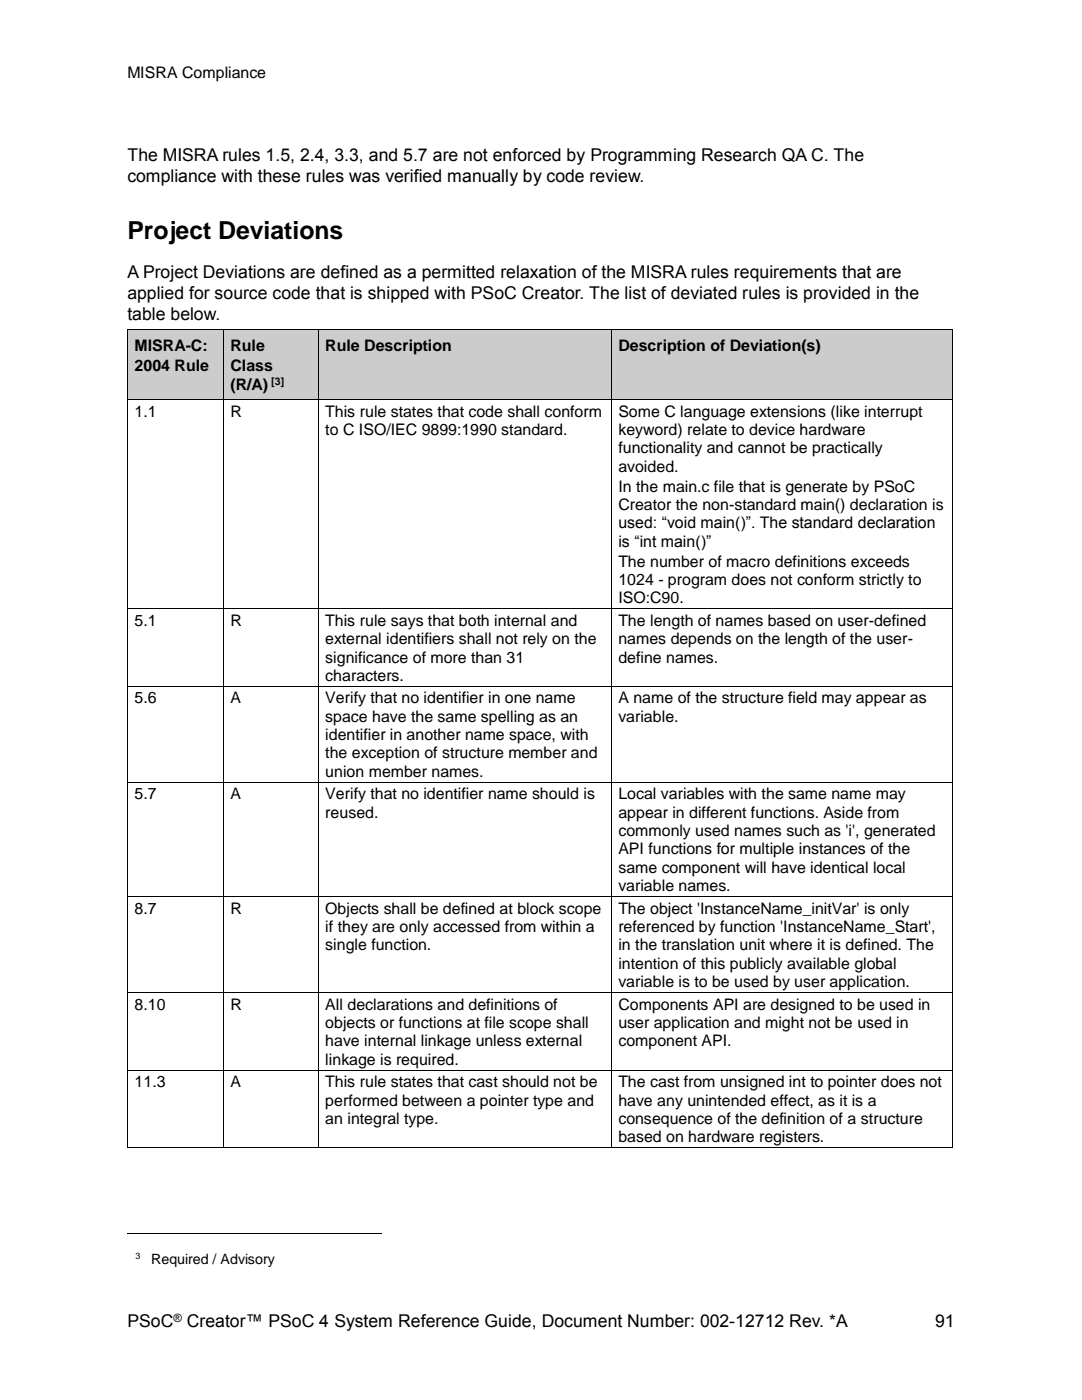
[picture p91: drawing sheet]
<svg xmlns="http://www.w3.org/2000/svg" width="216mm" height="279mm" viewBox="0 0 216 279" stroke-linecap="round" stroke-linejoin="round" font-family="sans-serif">
<defs><g id="words">
<text font-size="5" x="25.4" y="47.7">Project Deviations</text>
<g font-size="3.5">
<text x="25.4" y="32.2">The MISRA rules 1.5, 2.4, 3.3, and 5.7 are not enforced by Programming Research QA C. The</text>
<text x="25.4" y="36.4">compliance with these rules was verified manually by code review.</text>
<text x="25.4" y="55.5">A Project Deviations are defined as a permitted relaxation of the MISRA rules requirements that are</text>
<text x="25.4" y="59.7">applied for source code that is shipped with PSoC Creator. The list of deviated rules is provided in the</text>
<text x="25.4" y="63.9">table below.</text>
<text x="25.4" y="264.9">PSoC</text>
<text x="37.3" y="264.9">Creator™ PSoC 4 System Reference Guide, Document Number: 002-12712 Rev. *A</text>
<text x="186.6" y="264.9">91</text>
</g>
<g font-size="3.2">
<text x="25.4" y="15.7">MISRA Compliance</text>
<text x="26.8" y="70.1">MISRA-C:</text>
<text x="46" y="70.1">Rule</text>
<text x="64.9" y="70.1">Rule Description</text>
<text x="123.4" y="70.1">Description of Deviation(s)</text>
<text x="26.8" y="74">2004 Rule</text>
<text x="46" y="74">Class</text>
<text x="46" y="77.8">(R/A)</text>
<text x="26.8" y="83.1">1.1</text>
<text x="46" y="83.1">R</text>
<text x="64.9" y="83.1">This rule states that code shall conform</text>
<text x="123.4" y="83.1">Some C language extensions (like interrupt</text>
<text x="64.9" y="86.8">to C ISO/IEC 9899:1990 standard.</text>
<text x="123.4" y="86.8">keyword) relate to device hardware</text>
<text x="123.4" y="90.5">functionality and cannot be practically</text>
<text x="123.4" y="94.1">avoided.</text>
<text x="123.4" y="98.1">In the main.c file that is generate by PSoC</text>
<text x="123.4" y="101.8">Creator the non-standard main() declaration is</text>
<text x="123.4" y="105.4">used: “void main()”. The standard declaration</text>
<text x="123.4" y="109.1">is “int main()”</text>
<text x="123.4" y="113.1">The number of macro definitions exceeds</text>
<text x="123.4" y="116.7">1024 - program does not conform strictly to</text>
<text x="26.8" y="124.9">5.1</text>
<text x="46" y="124.9">R</text>
<text x="64.9" y="124.9">This rule says that both internal and</text>
<text x="123.4" y="120.4">ISO:C90.</text>
<text x="123.4" y="124.9">The length of names based on user-defined</text>
<text x="64.9" y="128.6">external identifiers shall not rely on the</text>
<text x="123.4" y="128.6">names depends on the length of the user-</text>
<text x="64.9" y="132.2">significance of more than 31</text>
<text x="64.9" y="135.9">characters.</text>
<text x="123.4" y="132.2">define names.</text>
<text x="26.8" y="140.4">5.6</text>
<text x="46" y="140.4">A</text>
<text x="64.9" y="140.4">Verify that no identifier in one name</text>
<text x="123.4" y="140.4">A name of the structure field may appear as</text>
<text x="64.9" y="144.1">space have the same spelling as an</text>
<text x="64.9" y="147.7">identifier in another name space, with</text>
<text x="123.4" y="144.1">variable.</text>
<text x="64.9" y="151.4">the exception of structure member and</text>
<text x="64.9" y="155">union member names.</text>
<text x="26.8" y="159.5">5.7</text>
<text x="46" y="159.5">A</text>
<text x="64.9" y="159.5">Verify that no identifier name should is</text>
<text x="123.4" y="159.5">Local variables with the same name may</text>
<text x="64.9" y="163.2">reused.</text>
<text x="123.4" y="163.2">appear in different functions. Aside from</text>
<text x="123.4" y="166.9">commonly used names such as 'i', generated</text>
<text x="123.4" y="170.5">API functions for multiple instances of the</text>
<text x="123.4" y="174.2">same component will have identical local</text>
<text x="123.4" y="177.8">variable names.</text>
<text x="26.8" y="182.4">8.7</text>
<text x="46" y="182.4">R</text>
<text x="64.9" y="182.4">Objects shall be defined at block scope</text>
<text x="64.9" y="186">if they are only accessed from within a</text>
<text x="123.4" y="182.4">The object 'InstanceName_initVar' is only</text>
<text x="123.4" y="186">referenced by function 'InstanceName_Start',</text>
<text x="64.9" y="189.6">single function.</text>
<text x="123.4" y="189.6">in the translation unit where it is defined. The</text>
<text x="123.4" y="193.3">intention of this publicly available global</text>
<text x="123.4" y="197">variable is to be used by user application.</text>
<text x="26.8" y="201.5">8.10</text>
<text x="46" y="201.5">R</text>
<text x="64.9" y="201.5">All declarations and definitions of</text>
<text x="123.4" y="201.5">Components API are designed to be used in</text>
<text x="64.9" y="205.1">objects or functions at file scope shall</text>
<text x="64.9" y="208.8">have internal linkage unless external</text>
<text x="123.4" y="205.1">user application and might not be used in</text>
<text x="123.4" y="208.8">component API.</text>
<text x="64.9" y="212.5">linkage is required.</text>
<text x="26.8" y="217">11.3</text>
<text x="46" y="217">A</text>
<text x="64.9" y="217">This rule states that cast should not be</text>
<text x="64.9" y="220.6">performed between a pointer type and</text>
<text x="123.4" y="217">The cast from unsigned int to pointer does not</text>
<text x="123.4" y="220.6">have any unintended effect, as it is a</text>
<text x="64.9" y="224.3">an integral type.</text>
<text x="123.4" y="224.3">consequence of the definition of a structure</text>
<text x="123.4" y="227.9">based on hardware registers.</text>
</g>
<text font-size="2.8" x="30.2" y="252.3">Required / Advisory</text>
<text font-size="2.3" x="34.6" y="263.8">®</text>
<text font-size="2.1" x="54.1" y="76.8">[3]</text>
<text font-size="1.8" x="27" y="251.3">3</text>
</g></defs>
<g fill="#ccc">
<path d="M25.6 65.9h18.9v13.8h-18.9z" fill-rule="evenodd"/>
<path d="M25.6 65.9h18.9v5h-18.9z" fill-rule="evenodd"/>
<path d="M25.6 70.9h18.9v4.9h-18.9z" fill-rule="evenodd"/>
<path d="M44.7 65.9h18.7v13.8h-18.7z" fill-rule="evenodd"/>
<path d="M44.7 65.9h18.7v5h-18.7z" fill-rule="evenodd"/>
<path d="M44.7 70.9h18.7v3.8h-18.7z" fill-rule="evenodd"/>
<path d="M44.7 74.7h18.7v5h-18.7z" fill-rule="evenodd"/>
<path d="M63.6 65.9h58.3v13.8h-58.3z" fill-rule="evenodd"/>
<path d="M63.6 65.9h58.3v6h-58.3z" fill-rule="evenodd"/>
<path d="M122.1 65.9h67.8v13.8h-67.8z" fill-rule="evenodd"/>
<path d="M122.1 65.9h67.8v6h-67.8z" fill-rule="evenodd"/>
</g>
<g fill="#000">
<path d="M25.4 65.8h.2v.1h-.2z" fill-rule="evenodd"/>
<path d="M25.4 65.8h.2v.1h-.2z" fill-rule="evenodd"/>
<path d="M25.4 79.7h.2v.1h-.2z" fill-rule="evenodd"/>
<path d="M44.5 65.8h.2v.1h-.2z" fill-rule="evenodd"/>
<path d="M44.5 79.7h.2v.1h-.2z" fill-rule="evenodd"/>
<path d="M63.4 65.8h.2v.1h-.2z" fill-rule="evenodd"/>
<path d="M63.4 79.7h.2v.1h-.2z" fill-rule="evenodd"/>
<path d="M121.9 65.8h.2v.1h-.2z" fill-rule="evenodd"/>
<path d="M121.9 79.7h.2v.1h-.2z" fill-rule="evenodd"/>
<path d="M189.9 65.8h.2v.1h-.2z" fill-rule="evenodd"/>
<path d="M189.9 65.8h.2v.1h-.2z" fill-rule="evenodd"/>
<path d="M189.9 79.7h.2v.1h-.2z" fill-rule="evenodd"/>
<path d="M25.4 121.4h.2v.2h-.2z" fill-rule="evenodd"/>
<path d="M25.4 136.9h.2v.2h-.2z" fill-rule="evenodd"/>
<path d="M44.5 121.4h.2v.2h-.2z" fill-rule="evenodd"/>
<path d="M44.5 136.9h.2v.2h-.2z" fill-rule="evenodd"/>
<path d="M63.4 121.4h.2v.2h-.2z" fill-rule="evenodd"/>
<path d="M63.4 136.9h.2v.2h-.2z" fill-rule="evenodd"/>
<path d="M121.9 121.4h.2v.2h-.2z" fill-rule="evenodd"/>
<path d="M121.9 136.9h.2v.2h-.2z" fill-rule="evenodd"/>
<path d="M189.9 121.4h.2v.2h-.2z" fill-rule="evenodd"/>
<path d="M189.9 136.9h.2v.2h-.2z" fill-rule="evenodd"/>
<path d="M25.4 156.1h.2v.1h-.2z" fill-rule="evenodd"/>
<path d="M44.5 156.1h.2v.1h-.2z" fill-rule="evenodd"/>
<path d="M63.4 156.1h.2v.1h-.2z" fill-rule="evenodd"/>
<path d="M121.9 156.1h.2v.1h-.2z" fill-rule="evenodd"/>
<path d="M189.9 156.1h.2v.1h-.2z" fill-rule="evenodd"/>
<path d="M25.4 178.8h.2v.2h-.2z" fill-rule="evenodd"/>
<path d="M44.5 178.8h.2v.2h-.2z" fill-rule="evenodd"/>
<path d="M63.4 178.8h.2v.2h-.2z" fill-rule="evenodd"/>
<path d="M121.9 178.8h.2v.2h-.2z" fill-rule="evenodd"/>
<path d="M189.9 178.8h.2v.2h-.2z" fill-rule="evenodd"/>
<path d="M25.4 198h.2v.1h-.2z" fill-rule="evenodd"/>
<path d="M44.5 198h.2v.1h-.2z" fill-rule="evenodd"/>
<path d="M63.4 198h.2v.1h-.2z" fill-rule="evenodd"/>
<path d="M121.9 198h.2v.1h-.2z" fill-rule="evenodd"/>
<path d="M189.9 198h.2v.1h-.2z" fill-rule="evenodd"/>
<path d="M25.4 213.5h.2v.1h-.2z" fill-rule="evenodd"/>
<path d="M44.5 213.5h.2v.1h-.2z" fill-rule="evenodd"/>
<path d="M63.4 213.5h.2v.1h-.2z" fill-rule="evenodd"/>
<path d="M121.9 213.5h.2v.1h-.2z" fill-rule="evenodd"/>
<path d="M189.9 213.5h.2v.1h-.2z" fill-rule="evenodd"/>
<path d="M25.4 229h.2v.1h-.2z" fill-rule="evenodd"/>
<path d="M25.4 229h.2v.1h-.2z" fill-rule="evenodd"/>
<path d="M44.5 229h.2v.1h-.2z" fill-rule="evenodd"/>
<path d="M63.4 229h.2v.1h-.2z" fill-rule="evenodd"/>
<path d="M121.9 229h.2v.1h-.2z" fill-rule="evenodd"/>
<path d="M189.9 229h.2v.1h-.2z" fill-rule="evenodd"/>
<path d="M189.9 229h.2v.1h-.2z" fill-rule="evenodd"/>
</g>
<g fill="none" stroke="#000" stroke-width=".2">
<path d="M25.5 65.9v13.8M25.5 79.9v41.5M25.6 65.8h18.9M25.6 79.8h18.9M44.6 65.9v13.8M44.6 79.9v41.5M44.7 65.8h18.7M44.7 79.8h18.7M63.5 65.9v13.8M63.5 79.9v41.5M63.6 65.8h58.3M63.6 79.8h58.3"/>
<path d="M122 65.9v13.8M122 79.9v41.5M122.1 65.8h67.8M122.1 79.8h67.8M190 65.9v13.8M190 79.9v41.5M25.5 121.6v15.3M25.5 137.1v19M25.6 121.5h18.9M25.6 137h18.9M44.6 121.6v15.3M44.6 137.1v19"/>
<path d="M44.7 121.5h18.7M44.7 137h18.7M63.5 121.6v15.3M63.5 137.1v19M63.6 121.5h58.3M63.6 137h58.3M122 121.6v15.3M122 137.1v19M122.1 121.5h67.8M122.1 137h67.8M190 121.6v15.3M190 137.1v19"/>
<path d="M25.5 156.2v22.6M25.6 156.2h18.9M44.6 156.2v22.6M44.7 156.2h18.7M63.5 156.2v22.6M63.6 156.2h58.3M122 156.2v22.6M122.1 156.2h67.8M190 156.2v22.6M25.5 179v19M25.6 178.9h18.9M44.6 179v19"/>
<path d="M44.7 178.9h18.7M63.5 179v19M63.6 178.9h58.3M122 179v19M122.1 178.9h67.8M190 179v19M25.5 198.1v15.4M25.6 198.1h18.9M44.6 198.1v15.4M44.7 198.1h18.7M63.5 198.1v15.4M63.6 198.1h58.3"/>
<path d="M122 198.1v15.4M122.1 198.1h67.8M190 198.1v15.4M25.5 213.6v15.4M25.6 213.6h18.9M44.6 213.6v15.4M44.7 213.6h18.7M63.5 213.6v15.4M63.6 213.6h58.3M122 213.6v15.4M122.1 213.6h67.8M190 213.6v15.4"/>
<path d="M25.6 229.1h18.9M44.7 229.1h18.7M63.6 229.1h58.3M122.1 229.1h67.8M25.4 246.1h50.8"/>
</g>
<use href="#words"/>
</svg>
